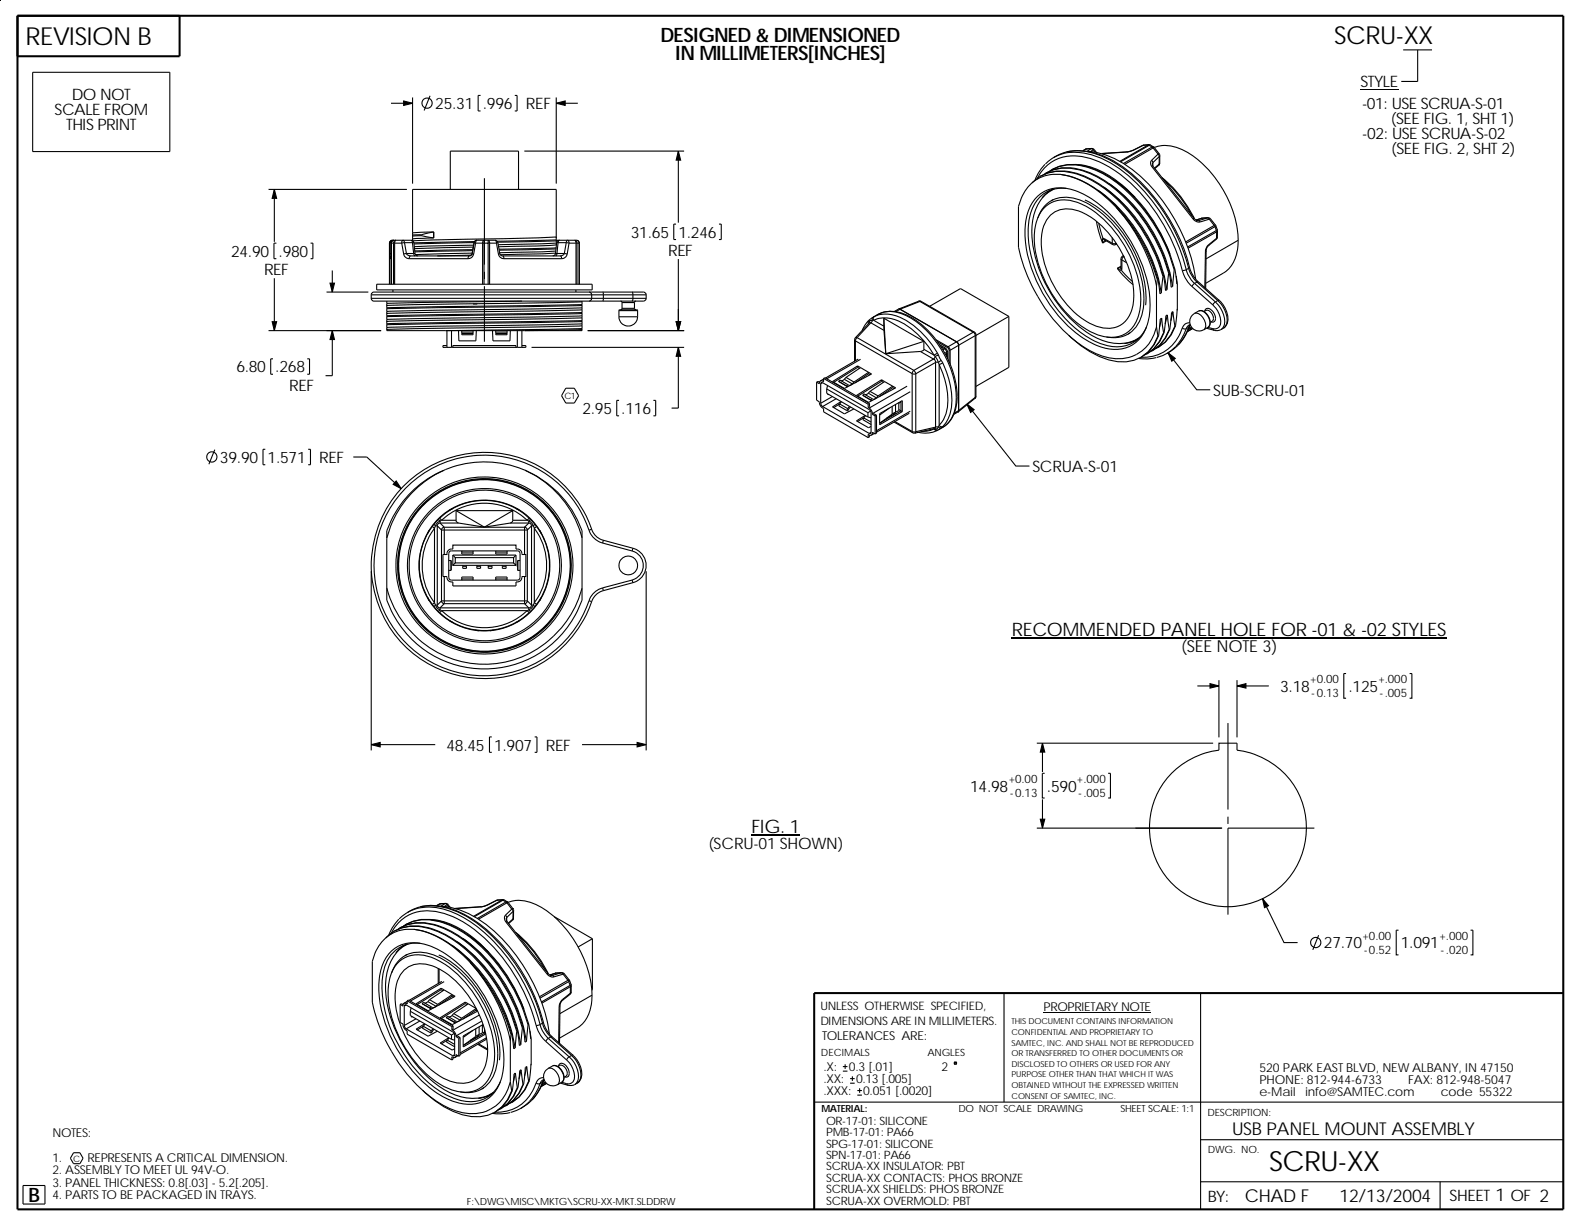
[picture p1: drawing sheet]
<svg xmlns="http://www.w3.org/2000/svg" width="279mm" height="216mm" viewBox="0 0 279 216" stroke-linecap="round" stroke-linejoin="round" font-family="sans-serif">
<defs><g id="words">
<text font-size="4.9" x="222.9" y="205.8">SCRU-XX</text>
<g font-size="4.4">
<text x="4.5" y="8">REVISION B</text>
<text x="234.3" y="7.8">SCRU-XX</text>
</g>
<g font-size="3.5">
<text x="116" y="7.3">DESIGNED &amp; DIMENSIONED</text>
<text x="118.6" y="10.5">IN MILLIMETERS[INCHES]</text>
<text x="5" y="211.1">B</text>
</g>
<g font-size="3.3">
<text x="177.7" y="111.7">RECOMMENDED PANEL HOLE FOR -01 &amp; -02 STYLES</text>
<text x="132" y="146.3">FIG. 1</text>
</g>
<g font-size="3.1">
<text x="216.4" y="199.3">USB PANEL MOUNT ASSEMBLY</text>
<text x="218.6" y="211.1">CHAD F</text>
<text x="235.2" y="211.1">12/13/2004</text>
</g>
<text font-size="2.9" x="207.5" y="114.6">(SEE NOTE 3)</text>
<g font-size="2.8">
<text x="12.6" y="17.5">DO NOT</text>
<text x="238.9" y="15.3">STYLE</text>
<text x="9.6" y="20.2">SCALE FROM</text>
<text x="11.6" y="22.9">THIS PRINT</text>
<text x="76.4" y="19.2">25.31</text>
<text x="84.8" y="19.2">.996</text>
<text x="92.3" y="19.2">REF</text>
<text x="239.2" y="19.2">-01: USE SCRUA-S-01</text>
<text x="244.3" y="21.8">(SEE FIG. 1, SHT1)</text>
<text x="239.2" y="24.5">-02: USE SCRUA-S-02</text>
<text x="244.3" y="27.1">(SEE FIG. 2, SHT 2)</text>
<text x="110.8" y="41.7">31.65</text>
<text x="119.1" y="41.7">1.246</text>
<text x="40.6" y="45.1">24.90</text>
<text x="48.9" y="45.1">.980</text>
<text x="117.3" y="44.9">REF</text>
<text x="46.4" y="48.3">REF</text>
<text x="41.5" y="65.4">6.80</text>
<text x="48.3" y="65.4">.268</text>
<text x="50.8" y="68.6">REF</text>
<text x="213" y="69.6">SUB-SCRU-01</text>
<text x="102.3" y="72.7">2.95</text>
<text x="109.1" y="72.7">.116</text>
<text x="38.6" y="81.3">39.90</text>
<text x="47" y="81.3">1.571</text>
<text x="56" y="81.3">REF</text>
<text x="181.3" y="82.9">SCRUA-S-01</text>
<text x="224.8" y="121.5">3.18</text>
<text x="236.8" y="121.5">.125</text>
<text x="78.4" y="131.8">48.45</text>
<text x="86.8" y="131.8">1.907</text>
<text x="95.8" y="131.8">REF</text>
<text x="170.3" y="139">14.98</text>
<text x="183.9" y="139">.590</text>
<text x="124.4" y="149.1">(SCRU-01 SHOWN)</text>
<text x="232.5" y="166.6">27.70</text>
<text x="246" y="166.6">1.091</text>
<text x="212.1" y="211.1">BY:</text>
<text x="254.6" y="211">SHEET 1 OF 2</text>
</g>
<g font-size="2.2">
<text x="144.4" y="182.7">TOLERANCES ARE:</text>
<text x="144.6" y="188.2">.X:</text>
<text x="144.6" y="190.3">.XX:</text>
<text x="149.1" y="188.2">0.3 [.01]</text>
<text x="150.3" y="190.3">0.13 [.005]</text>
<text x="165.4" y="188.2">2</text>
<text x="221.2" y="188.3">520 PARK EAST BLVD, NEW ALBANY, IN 47150</text>
<text x="221.2" y="190.4">PHONE: 812-944-6733</text>
<text x="247.3" y="190.4">FAX: 812-948-5047</text>
<text x="144.6" y="192.4">.XXX:</text>
<text x="151.6" y="192.4">0.051 [.0020]</text>
<text x="221.2" y="192.5">e-Mail</text>
<text x="229.3" y="192.5">info@SAMTEC.com</text>
<text x="253" y="192.5">code 55322</text>
</g>
<g font-size="2.1">
<text x="230" y="120.1">+0.00</text>
<text x="230.3" y="122.5">-0.13</text>
<text x="242" y="120.1">+.000</text>
<text x="242.3" y="122.5">-.005</text>
<text x="177.1" y="137.6">+0.00</text>
<text x="189.1" y="137.6">+.000</text>
<text x="177.3" y="140">-0.13</text>
<text x="189.3" y="140">-.005</text>
<text x="239.2" y="165.2">+0.00</text>
<text x="239.5" y="167.6">-0.52</text>
<text x="252.7" y="165.2">+.000</text>
<text x="253" y="167.6">-.020</text>
<text x="144.1" y="177.5">UNLESS OTHERWISE SPECIFIED,</text>
<text x="144.1" y="180">DIMENSIONS ARE IN MILLIMETERS.</text>
<text x="183.3" y="177.7">PROPRIETARY NOTE</text>
<text x="9.2" y="199.7">NOTES:</text>
<text x="9.2" y="208.5">3. PANEL THICKNESS: 0.8[.03] - 5.2[.205].</text>
<text x="9.2" y="206.3">2. ASSEMBLY TO MEET UL 94V-O.</text>
<text x="9.2" y="204.1">1.</text>
<text x="15.4" y="204.1">REPRESENTS A CRITICAL DIMENSION.</text>
<text x="9.2" y="210.7">4. PARTS TO BE PACKAGED IN TRAYS.</text>
</g>
<g font-size="2">
<text x="145.1" y="197.6">OR-17-01: SILICONE</text>
<text x="145.1" y="199.6">PMB-17-01: PA66</text>
<text x="145.1" y="201.6">SPG-17-01: SILICONE</text>
<text x="145.1" y="203.6">SPN-17-01: PA66</text>
<text x="145.1" y="207.6">SCRUA-XX CONTACTS: PHOS BRONZE</text>
<text x="145.1" y="209.6">SCRUA-XX SHIELDS: PHOS BRONZE</text>
<text x="145.1" y="205.6">SCRUA-XX INSULATOR: PBT</text>
<text x="145.1" y="211.6">SCRUA-XX OVERMOLD: PBT</text>
</g>
<g font-size="1.8">
<text x="144.2" y="185.4">DECIMALS</text>
<text x="162.9" y="185.4">ANGLES</text>
<text x="212" y="196.1">DESCRIPTION:</text>
<text x="212.1" y="202.5">DWG. NO.</text>
</g>
<g font-size="1.7">
<text x="144.3" y="195.3">MATERIAL:</text>
<text x="168.3" y="195.4">DO NOT SCALE DRAWING</text>
<text x="196.8" y="195.3">SHEET SCALE: 1:1</text>
<text x="82" y="211.6">F:\DWG\MISC\MKTG\SCRU-XX-MKT.SLDDRW</text>
</g>
<g font-size="1.5">
<text x="99.1" y="70.1">C1</text>
<text x="12.9" y="204.1">C</text>
</g>
<g font-size="1.4">
<text x="177.6" y="180">THIS DOCUMENT CONTAINS INFORMATION</text>
<text x="177.6" y="181.8">CONFIDENTIAL AND PROPRIETARY TO</text>
<text x="177.6" y="183.7">SAMTEC, INC. AND SHALL NOT BE REPRODUCED</text>
<text x="177.6" y="185.5">OR TRANSFERRED TO OTHER DOCUMENTS OR</text>
<text x="177.6" y="189.3">PURPOSE OTHER THAN THAT WHICH IT WAS</text>
<text x="177.6" y="191.1">OBTAINED WITHOUT THE EXPRESSED WRITTEN</text>
<text x="177.6" y="187.4">DISCLOSED TO OTHERS OR USED FOR ANY</text>
<text x="177.6" y="193">CONSENT OF SAMTEC, INC.</text>
</g>
</g></defs>
<g fill="#000">
<path d="M70.9 17.7l1.6 .4-1.6 .4zM97.7 18.1l1.6-.4v.8zM238.9 15.6h1.4v.1h-1.4zM240.2 15.6h1.2v.1h-1.2zM241.3 15.6h1.7v.1h-1.7zM242.9 15.6h1.3v.1h-1.3zM244.1 15.6h1.5v.1h-1.5zM48.2 33.3l.4 1.5h-.8zM119.1 26.5l.4 1.6h-.8zM47.8 56.5h.8l-.4 1.6zM58.4 58.1l.3 1.5h-.7zM58 49.7h.7l-.3 1.6z"/>
<path d="M118.7 56.5h.8l-.4 1.6zM119.1 61l.4 1.6h-.8zM169.8 71l1.3 1-.6 .5zM205.1 62l1.3 1-.6 .5zM69.6 84.5l.9 1.4-1.5-.8zM177.7 112h2v.2h-2zM179.6 112h1.8v.2h-1.8zM192.4 112h1.8v.2h-1.8zM198.8 112h1.8v.2h-1.8zM202.9 112h.9v.2h-.9zM203.8 112h1.9v.2h-1.9zM210.3 112h1.8v.2h-1.8z"/>
<path d="M212 112h1.5v.2h-1.5zM213.5 112h.9v.2h-.9zM219.2 112h1.5v.2h-1.5zM220.7 112h1.7v.2h-1.7zM222.4 112h.9v.2h-.9zM223.3 112h1.6v.2h-1.6zM227.5 112h2v.2h-2zM229.4 112h1v.2h-1zM230.3 112h1.1v.2h-1.1zM231.4 112h1.8v.2h-1.8zM233.1 112h1.8v.2h-1.8zM234.9 112h.9v.2h-.9z"/>
<path d="M238.1 112h.9v.2h-.9zM239 112h1.1v.2h-1.1zM240.1 112h1.8v.2h-1.8zM241.8 112h1.8v.2h-1.8zM243.5 112h1v.2h-1zM244.4 112h1.6v.2h-1.6zM246 112h1.4v.2h-1.4zM247.4 112h1.9v.2h-1.9zM249.3 112h1.5v.2h-1.5zM250.7 112h1.8v.2h-1.8zM252.4 112h1.6v.2h-1.6zM65.2 130.8l1.6-.4v.8z"/>
<path d="M111.9 130.4l1.6 .4-1.6 .4zM183.1 130.6l.4 1.5h-.8zM212.5 120.1l1.6 .4-1.6 .4zM217.2 120.5l1.6-.4v.8zM132 146.6h1.6v.2h-1.6zM133.5 146.6h.8v.2h-.8zM137 146.6h.9v.2h-.9zM137.8 146.6h.9v.2h-.9zM138.7 146.6h1.8v.2h-1.8zM182.7 143.9h.8l-.4 1.6zM221.7 157.9l1.1 1.2-.7 .3zM183.3 177.9h1.2v.1h-1.2z"/>
<path d="M184.5 177.9h1.3v.1h-1.3zM185.7 177.9h1.9v.1h-1.9zM187.5 177.9h1.2v.1h-1.2zM188.7 177.9h1.3v.1h-1.3zM189.9 177.9h.5v.1h-.5zM190.4 177.9h1.2v.1h-1.2zM191.5 177.9h.9v.1h-.9zM192.4 177.9h1.6v.1h-1.6zM193.9 177.9h1.3v.1h-1.3zM195.1 177.9h1.3v.1h-1.3zM196.3 177.9h.6v.1h-.6zM196.9 177.9h1.6v.1h-1.6z"/>
<path d="M198.4 177.9h1.8v.1h-1.8zM200.2 177.9h.8v.1h-.8zM201 177.9h1.1v.1h-1.1z"/>
</g>
<g fill="none" stroke="#000" stroke-width=".19">
<path d="M5.7 12.7h24.1v13.9h-24.1zM68.7 18.1h3.8M70.9 17.7l1.6 .4-1.6 .4zM72.5 17.1v15.2M75.5 16.8l-1 2.6M84.4 16.8h-.4v2.7h.4M90.4 16.8h.4v2.7h-.4M97.7 18.1l1.6-.4v.8zM97.7 17.1v15.2M97.7 18.1h3.8M246.4 8.8h5.1M249 8.8v5.5h-2.9"/>
<path d="M47.2 33.3h24.3M48.2 33.3l.4 1.5h-.8zM48.2 33.3v9.2M79.1 33.3v-6.8h12v6.8M85.1 31.3v15.2M92.1 26.5h28M118.7 39.4h-.4v2.7h.4M119.1 26.5v12.6M119.1 26.5l.4 1.6h-.8zM126.3 39.4h.4v2.7h-.4M181.3 32.2a7 7 0 0 1 7.3-1.8 20.6 20.6 0 0 1 10.5 8 30.9 30.9 0 0 1 5.1 10.2M182.1 31.5a7.1 7.1 0 0 1 8.6-3.8 21 21 0 0 1 10.9 7.8 32.4 32.4 0 0 1 6 12"/>
<path d="M182.2 38.3a5.1 5.1 0 0 1 6.4-3.5 15 15 0 0 1 8 6.1 20 20 0 0 1 4.3 12.6 5.8 5.8 0 0 1-4.1 5.7l-.9 .1-1.6-.1M182.3 34.4a6.4 6.4 0 0 1 7-.7 22.2 22.2 0 0 1 10.6 11.3 17.9 17.9 0 0 1 1.7 11.6 5.9 5.9 0 0 1-7.4 4.6 17.9 17.9 0 0 1-9.7-7.5 22.2 22.2 0 0 1-4.4-14.4 7.7 7.7 0 0 1 2.2-4.9zM182.7 31l.1-.1a8.1 8.1 0 0 1 7-.2 22.6 22.6 0 0 1 10.4 8.9 28.7 28.7 0 0 1 4.1 8.9M183.2 36.7a5.4 5.4 0 0 1 6.7-.9 19 19 0 0 1 8.9 10 15.1 15.1 0 0 1 1.2 9.6 4.9 4.9 0 0 1-6.2 3.7 15.7 15.7 0 0 1-9-7.3 18.4 18.4 0 0 1-3.1-11.5 7 7 0 0 1 1.5-3.6zM183.3 30.7a7.8 7.8 0 0 1 7.6-.4 24.7 24.7 0 0 1 11.7 11.3 28.6 28.6 0 0 1 2.6 6.4M183.5 28.9l-.1 .1a7.9 7.9 0 0 0-1.7 2.7M183.6 28.8a7.2 7.2 0 0 1 6.8-1.9 18.1 18.1 0 0 1 9.9 6 33.2 33.2 0 0 1 8 14.5M183.7 30.4a8.1 8.1 0 0 1 7.1-.3 22.7 22.7 0 0 1 10.4 8.9 29.3 29.3 0 0 1 4.1 8.9M184.3 30.1a7.7 7.7 0 0 1 7.4-.5 22.6 22.6 0 0 1 10.3 8.9 28.6 28.6 0 0 1 4.2 8.9M184.3 33.5l-.5 .4M184.4 37.9a4.7 4.7 0 0 1 5.6-.6 17.3 17.3 0 0 1 8.5 10.6 10.4 10.4 0 0 1-.1 7.5 4.4 4.4 0 0 1-5.9 1.9 16.6 16.6 0 0 1-8.8-10.2 11.2 11.2 0 0 1-.3-7.7zM184.5 33.4l.2-.1-1.1 .8-.6 .7"/>
<path d="M184.7 29.8a8.1 8.1 0 0 1 7.3-.2 24.7 24.7 0 0 1 11.7 11.4 29.3 29.3 0 0 1 2.6 6.3M185 35.1l-.4 .2M185.1 27.6a8.3 8.3 0 0 1 7.6-.5 25.6 25.6 0 0 1 12.3 11.2 33.5 33.5 0 0 1 3.7 8.8M185.2 33.2a6.2 6.2 0 0 0-3.7 4.7 18.6 18.6 0 0 0 2 11.8 22.1 22.1 0 0 0 8.5 9.4 7.8 7.8 0 0 0 7.3 .7l.9-.6M186.2 30.6a17.5 17.5 0 0 1 9.8 5.8M186.2 30.6a17.6 17.6 0 0 1 10.1 5.9 30.7 30.7 0 0 1 7 12.6M186.2 30.6a6.4 6.4 0 0 0-6.9 4.2l-.4 1.5v7.1a29.4 29.4 0 0 0 10.8 17.1 11.1 11.1 0 0 0 7.8 2.4 6.8 6.8 0 0 0 5.6-5.5M187.3 33.1a5.6 5.6 0 0 0-6.4 4.6 18.4 18.4 0 0 0 2.2 12.5 21 21 0 0 0 10.1 10.1 6 6 0 0 0 7.5-1.7l.6-1.2M187.3 26.7a12 12 0 0 1 9.6 2.4 32.4 32.4 0 0 1 12 17.8M189.2 28.9a14.5 14.5 0 0 1 8.8 4.4l1.3 1.3M190.5 35.1a19.6 19.6 0 0 1 9.5 11 16.3 16.3 0 0 1 1.2 7.5M190.6 26.2l-.4 .3"/>
<path d="M190.7 26.2h-.1M190.7 26.2l-.5 .3M190.8 26.1l-.2 .1M190.8 26.1l-.1 .1M191.6 26.1l-.9 .1M191.6 26.1l.4 .2M191.6 26.1l-.7 .5a16.7 16.7 0 0 1 10.9 5.8 31.4 31.4 0 0 1 8.2 16.6M191.7 26.1h-.1M191.7 26.1h-.9M191.7 26.1l.5 .2M192 26.3l-.5 .3M192 26.3l.3 .4"/>
<path d="M192.2 26.3h-.2M192.2 26.3l.3 .5M192.6 38.9l.3 1.7 .7 2.1M192.7 33.4a27.8 27.8 0 0 1 11.2 18.1M193 39.2l.7 2.7M193.7 32.8a27.7 27.7 0 0 1 11.2 18.1M194.7 32.2a27.7 27.7 0 0 1 11.2 18.1M195.7 31.7l2.1 1.5 1.5 1.4M196 36.4a31.2 31.2 0 0 1 7.2 12.7M196 36.4a29.9 29.9 0 0 1 7.1 13.8M197.9 26.7l-4.4 .3M198 26.7h-.1"/>
<path d="M198 26.7l-4.6 .3M199.1 26.3l-1.1 .4M199.1 26.3h.1M199.2 26.3l-1.3 .4M199.3 34.6a29.6 29.6 0 0 1 6.2 10.1M200.7 25.5h.1M200.7 25.5l-1.6 .8M200.8 25.5l-1.6 .8M200.9 25.5h-.2M200.9 25.5h-.1M201.6 25.5h-.8M201.6 25.5h.2"/>
<path d="M201.6 25.5l-4.9 2.8M201.8 25.4l-.9 .1M201.8 25.4l-.2 .1M201.8 25.4l.3 .1M201.8 25.5l-5 2.9M201.8 25.5l.5 .3M202.1 25.5l.6 .4M202.1 25.5h-.3M202.2 28.2l.3 .4M202.2 28.2l-.1 .4 .3 .8M202.3 25.8l.2 .2M202.3 25.8l-5 2.9"/>
<path d="M202.4 29.4l7.1 9.1M202.5 28.6l-.1 .4 .2 .3M202.5 28.6v.5M202.5 26l-5 2.9M202.5 26l.9 1.1M202.6 25.8h-.3M202.6 29.3l7.1 9.1M202.6 29.3l-.2 .1M202.7 25.9a7.2 7.2 0 0 1 6.6 1.4 19.9 19.9 0 0 1 8.1 14.9M202.7 25.9l-.2 .1M202.7 25.9l.9 1.1M203.4 27.1l.2 .4"/>
<path d="M203.4 27.1l-1.2 1.1M203.5 29l-.7 .6M203.6 27l.1 .3M203.6 27l-.2 .1M203.6 28.8l-.1 .2M203.6 28.8l-.9 .7M203.6 27.5v1.3M203.6 27.5l-1.1 1.1M203.7 28.7l-.1 .1M203.7 28.7l-.2 .3M203.7 27.3l-.1 .2M203.7 27.3v1.4"/>
<path d="M204 31.2a20.8 20.8 0 0 1 5.8 7.2M204.4 31.6a20.4 20.4 0 0 1 4.9 6.3M209.5 38.5l.6 .4 .7 .1M209.7 38.4l-.2 .1M209.7 38.4l.5 .3 .2 .1M210.3 38.8h.2M210.5 38.8l.3 .2M210.5 38.8h-.1M211 38.4l-1 .3M211.1 38.3l-.1 .1M211.1 38.3l-1.1 .4M212.1 38.3l.3 .2"/>
<path d="M212.1 38.3l-1.6 .5M212.2 38.2l-1.1 .1M212.2 38.2l-.1 .1M212.2 38.2l.4 .2M212.4 38.5l-1.6 .5M212.4 38.5l.8 1.1M212.6 38.4l.8 1.1M212.6 38.4l-.2 .1M213.2 39.6l-5 2.9M213.2 39.6l.2 .2M213.4 39.8l.2 .7M213.4 39.8l-5.1 2.9"/>
<path d="M213.4 39.5l.1 .2M213.4 39.5l-.2 .1M213.5 39.7l.3 .8M213.5 39.7l-.1 .1M47.2 58.1h19.7M47.8 56.5h.8l-.4 1.6zM48.2 48.9v9.2M48.5 42.7h-.4v2.7h.4M54.5 42.7h.4v2.7h-.4M57.3 51.3h7.4M58 49.7h.7l-.3 1.6zM58.4 58.1l.3 1.5h-.7z"/>
<path d="M58.4 47.5v3.8M58.4 58.1v7.9h-1.2M65.2 51.8h38.7M65.2 51.8v.7l.4 .4h37.8M65.2 52.4h38.7M66.1 49.9h37.9v1h-37.9zM67.9 54.1v1M67.9 55.5v1M67.9 56.9v1M67.9 52.9v.8M68.4 44.6v.8M68.4 42.7v1.9"/>
<path d="M68.4 45.4h.2M68.6 45.4h.1M68.6 42.7l.1 7.2M68.6 45.3v.1M68.6 45l-.2 .4M68.6 44.5l-.2 .1M68.7 42.6l-.3 .1M68.7 42.7l.1-.3 .4-.2-.3 .1-.2 .3v7.3M68.7 42.5l.2-.3-.3 .1-.2 .4M69 50.9v.4M69.1 42.7l.2-.4 .3-.1-.2 .1-.1 .4M69.1 42.7h-.5"/>
<path d="M69.1 42.7v7.2M69.1 42.7h.2M69.2 42.2l-.5 .2-.1 .3M69.3 42.7v7.2M69.3 42.7h1.2M70.5 42.7l.4 1.9M70.9 44.6l.3 .6 .7 .2M71 42.6h1.4M71 42.6v-.2a.22 .22 0 0 0-.3-.2 .22 .22 0 0 0-.2 .3v.2M71 42.6l-.5 .1M71 42.6l.4 1.9M71.4 44.5l-.5 .1"/>
<path d="M71.4 44.5l.3 .4 .4 .1M71.4 44.5h1.2M71.9 45.4h10.3M72.1 45l-.2 .1v.3M72.1 45h10.3M72.2 42.2l.2 .4M72.2 42.2l.3 .1 .2 .4M72.2 42.2h-3.3l-.4 .2-.1 7.5M72.4 42.6l.3 .1M72.4 42.6l.2 1.9M72.5 42.3v-9h25.2v9.4M72.6 44.5l.3 .5"/>
<path d="M72.7 42.7l.2 1.8M72.9 44.5l.2 .4 .3 .1M72.9 44.5h-.3M74 41.4l2.2 .4-3.7 .2M74 41.2v.2M74 41.4l-1.5 .1M74 41.2l-1.5 .1M76.2 40.7l-2.2 .5M76.2 40.7v1.1v-1.1M76.2 40.7l-3.7 .2M78.3 58.1h13.9M78.5 58.1v2.9"/>
<path d="M79.3 58.1v2.9M80.5 58.1l.1 1.8h3l.1-1.8M81.1 58.6h2M81.1 58.3h2M81.1 58.1v.7h2v-.7M82.4 45l-.1 .1-.1 .3M82.7 44.8l-5.9 .2M82.9 44.5l-.1 .3-.4 .2M82.9 44.5h.1M82.9 44.5l-9.9 .2M82.9 44.5l.3 .1M83 44l-10.1 .3"/>
<path d="M83 43.9l-10.2 .2M83.1 53.4h.7M83.1 43.4l-10.3 .3M83.2 43.1l-10.5 .2M83.2 44.6l-.1 .2a.97 .97 0 0 1-.9 .6M83.2 42.6h.1M83.2 42.6l-10.5 .3M83.3 42.6l-.4 1.9M83.3 42.6l.2 .1M83.3 42.6l.1-.2 .4-.2-.2 .1-.1 .4M83.3 42.4l-10.6 .3M83.5 42.7l-.3 1.9"/>
<path d="M83.5 42.7h1.3M84.8 42.7h.9v7.2M84.8 42.7v-.4l.2-.1v7.7M84.8 42.7v7.2M85.1 47.8v1.2M85.1 50.3v9.7M85.7 42.2l.2 .1 .1 .4h-.3zM86 42.7h1.2M86 42.7v7.2M86.5 58.1l.1 1.8h3v-1.8M86.9 42.2l.2 .2 .1 .3M86.9 42.2l.4 .2 .1 .2"/>
<path d="M86.9 42.2h-3.2l-.5 .4M87.1 58.6h1.9M87.1 58.3h1.9M87.1 58.1v.7h1.9v-.7M87.2 42.7l.3 1.9M87.4 42.6l-.2 .1M87.4 42.6l.4 1.9M87.5 44.6l.4 .6 .6 .2M87.8 44.5l.2 .4 .2 .1M87.8 44.5l-.3 .1M88.2 45h10.2M88.2 45l.2 .1 .1 .3"/>
<path d="M88.5 45.4h10.1M90.8 58.1v2.9M91.7 52.9l-23.8 .4M91.7 58.1v2.9M97.6 44.1l-9.9 .3M97.6 42.7l-10.1 .3M97.7 41.6l-25.2 .7M97.7 42.7h-.1M97.7 41.6h.1M97.7 42.1l-10.4 .3M97.7 43.7l-10 .3M97.7 43.5l-10.1 .3"/>
<path d="M97.7 42.7l-.1 1.8-9.7 .2M97.7 42.7v.3l-1 .1-9.2 .2M97.8 44.5h-.2l-.1 .3-.4 .2M97.8 44.5h1.3M97.8 44.5l-.2 .5M97.9 42.2l-.2 .1-10.3 .2M97.9 42.2l-.2 .1M97.9 42.2h3.3M98 42.6l.3-.4-.3 .1-.3 .4M98 42.6l-.3 .1M98 42.6l-.2 1.9M98 42.6h1.4"/>
<path d="M98.4 45l.2 .1v.3M99.1 44.5l.5 .1M99.1 44.5l-.2 .3-.5 .2M99.4 42.6l.1-.1a.25 .25 0 0 1 .2-.3 .25 .25 0 0 1 .2 .3v.2M99.4 42.6l.5 .1M99.4 42.6l-.3 1.9M99.6 44.6l-.3 .6-.7 .2M99.9 42.7h1.3M99.9 42.7l-.3 1.9M101.1 50.9v.4M101.2 42.7v7.2M101.2 42.7h.1"/>
<path d="M101.2 42.2l.3 .1 .2 .3v7.3M101.2 42.2l.3 .1 .2 .4M101.3 42.7h.4M101.3 42.7a.48 .48 0 0 0-.4-.5l.3 .5M101.3 42.7v7.2M101.7 42.7v7.2M102.2 53.7l-34.3 .5M102.2 55.1l-34.3 .5M102.2 56.5l-34.3 .5M102.2 57.7l-23.9 .4M102.2 54.9l-34.3 .6M102.2 56.3l-34.3 .6"/>
<path d="M102.2 57.9l-10 .2M102.2 53.5l-34.3 .6M102.2 54.1l-34.3 .6M102.2 53l-33.8 .6-.5 .1v.4M102.2 55.8l-33.8 .6-.5 .1v.4M102.2 54.4l-33.8 .6-.5 .1v.4M102.2 57.2l-34.3 .7v.2h10.4M102.2 56.9l-34.3 .6M102.2 55.5l-34.3 .6M102.2 52.9v5.2h-10M103.2 58.1h16.9M103.4 51.3l.4 .2 .1 .3"/>
<path d="M103.4 51.3h2.4M103.4 52.9h2.4M103.4 51.3h-37.8l-.3 .2-.1 .3M103.9 52.4l-.1 .3-.4 .2M103.9 52.4h2.1M103.9 51.8v.6M103.9 51.8h2.1M105.8 52.9h5.2M105.8 51.3l.2 .5M105.8 51.3h5.2M106 51.8h5.1M106 52.4l-.2 .5"/>
<path d="M106 51.8v.6M108.7 54.6v1M108.7 54.6h3.3M108.7 55.6h3.3M109 52.9l.2 .2M109.2 53.1v1.1l-.2 .2M109.2 53.1h2.2M109.2 54.2h2.2M111 51.3l.1 .5M111 51.3h2.1l.3 .2 .1 .3-.1 .9-.3 .2h-2.1M111.1 51.8l-.1 1.1M111.1 51.8h2.4"/>
<path d="M111.4 53.1v1.1M111.4 54.2l.3 .2M111.7 52.9l-.3 .2M112 54.6v1M112 55.6a1.64 1.64 0 0 1-1.7 1.7 1.64 1.64 0 0 1-1.6-1.7M112 54.6l-.1-.2h-3.1l-.1 .2M113.5 52.4h-7.5M118.7 56.5h.8l-.4 1.6zM119.1 45.5v12.6M150.1 59.7l.1 .2M150.1 59.7v3.8M150.2 59.3l-.1 .4"/>
<path d="M150.2 59.9v3.5M150.2 59.9l10 5.7M150.5 59.3l-.3 .6M150.5 59.3l10 5.8M150.5 59.3h-.3M152.5 56.3l-.6 .9-.5 .8M152.6 56.6l.1 .1M152.6 56.6v.2M152.7 56.7l-2.5 2.6M152.7 56.7h.2M152.7 56.7h.1M152.7 56.1a.51 .51 0 0 0-.2 .8"/>
<path d="M152.7 56.1l.6-.4-.1 .3v.3M152.7 56.1l-.1 .5M152.9 56.7l2.3 1.3M152.9 56.7l-2.4 2.6M153.2 56.3h-.3l-.3 .3M153.2 56.3l-.3 .4M153.2 56.3h.2M153.4 56.3l1.8 1M153.4 56.3a5.8 5.8 0 0 1 5.5 .7 15.8 15.8 0 0 1 5.1 5.4M153.5 55.6a5.9 5.9 0 0 1 5.8 .8 16.6 16.6 0 0 1 5.3 5.6M153.5 55.6l-.2 .4 .1 .3M153.5 55.6l-.1 .1a5.2 5.2 0 0 1 5.6-.3 17.5 17.5 0 0 1 8.6 11.5 9 9 0 0 1-.7 6.9 5.1 5.1 0 0 1-2.1 1.7"/>
<path d="M154 55.4a5.7 5.7 0 0 1 6 .3 17.4 17.4 0 0 1 8.1 14.3 5.8 5.8 0 0 1-2.8 5.2M155.2 55.9v1.4M155.2 57.3v.7M155.2 55.9l7 4.1M155.2 55.9l.4 6.2M155.2 58l.4 4.1M157.8 54.3l-.7 .4M157.8 54.3h.3M157.9 54.3h-.1M157.9 54.3h.2M158.1 54.3l9.9 5.7M158.1 54.3l-.8 .5"/>
<path d="M158.1 54.3h.1M161.3 52.9l-3.4 1.4M161.3 52.9h.5M161.3 52.9l.2 .1M161.5 53l9.4 5.4M161.5 53l-3.4 1.3M161.8 52.9l-.3 .1M161.8 52.9l9.3 5.5M162.2 60v1.4M162.2 60l-6.6 2.1M163.3 53.8l5.4-3.1 8.5 4.9M164.4 59.7l2.2 1.3 .3 .5"/>
<path d="M170.9 58.4l.3 .2 .1 .4M170.9 58.4l-2.9 1.6M170.9 58.4h.2M171.1 58.4l.3 .4M171.3 59l-2.9 1.6M171.3 59v10.8M171.4 58.8l-.1 .2M171.4 58.8v10.8M177.2 55.6v8.9l-5.8 3.4M177.2 55.6l-5.8 3.3M187.7 58.9a15.9 15.9 0 0 0 8.6 4.6 6.4 6.4 0 0 0 7-4.5M193.7 41.9l.3 .1"/>
<path d="M193.7 41.9l.4 .3M193.7 41.9l-.1 .8M194 42l.1 .2M194 42l1.3 .7M194.1 42.2l1.3 .8M194.2 42.2l-.6 .5M194.3 42.3l-.7 .4M195.3 42.7l.1 .3M195.3 42.7h.7M195.3 41.7v1M196 42.7l-.1 .3M196 42.7h.1"/>
<path d="M196.1 42.9l-.4 .1h-.3M196.2 47.1l.7 .4M196.2 47.1l1.1 1.4 1.7 1.5M196.9 47l-.7 .1M196.9 47l.1 .2M196.9 47v.5M196.9 46.8l-.7 .3M196.9 45.5l.1 .2M196.9 45.5v1.5M196.9 47.5l2 2M197 47.2l-.1 .3M197 45.7l.9 .5"/>
<path d="M197 45.7v1.5M197.1 45l-.2 .5M197.1 45h.3M197.3 44.9l-.2 .1M197.4 45h.1M197.4 45.1l-.3 .3-.1 .3M198.5 58.5l-.4 .2M199.5 59.8l-.6 .2M199.9 59.5a4.9 4.9 0 0 1-2.4 .8M199.9 59.6l-.3 .1M203.1 50.2v7.2M203.1 57.4l.2 1.6"/>
<path d="M203.2 49.1l-.1 1.1M203.3 49.1h-.1M203.3 49.1l.4 2.5M203.5 58.9l-.2 .1M203.9 51.5l-.2 .1M204 55.9l.3 2.5M204 55.9l-.2 .1-.3 2.9M204 55.9l-.4 1.6M204.2 48.6l-.3 2.9M204.3 48.5l.4 2.5 .2-.1M204.3 48.5l-.1 .1M204.3 58.4a6.3 6.3 0 0 1-3.4 4"/>
<path d="M204.4 58.4h-.1M204.4 58.4a6.6 6.6 0 0 1-3 3.8M205 55.3l-.3 .2-.3 2.9M205 55.3l-.4 1.6M205 55.3l.3 2.6M205.2 48l-.3 2.9M205.3 47.9l.4 2.6 .2-.2M205.3 47.9l-.1 .1M205.3 57.9a6.3 6.3 0 0 1-3.4 3.9M205.4 57.8a6.6 6.6 0 0 1-3 3.8M205.4 57.8l-.1 .1M206 54.8l.3 2.5"/>
<path d="M206 54.8l-.4 1.6M206 54.8l-.3 .1-.3 2.9M206.2 47.4l-.3 2.9M206.3 47.3l.4 2.6 .1-.1M206.3 47.3l-.1 .1M206.3 57.3a6.3 6.3 0 0 1-3.4 4M206.4 57.2a6.6 6.6 0 0 1-3 3.8M206.4 57.2l-.1 .1M206.5 48.5l.3 1.3M206.7 54.3l-.3 2.9M206.8 54.3l-.1 .2M206.8 49.8v4.5"/>
<path d="M206.8 54.3h-.1M207.6 47.5l.5 1.3 1.2 1.5M207.6 57.6a7.1 7.1 0 0 1-7.2 5.2 5.2 5.2 0 0 0 2.3-2.3l.8-1.6M207.6 57.6l.5 .2 .2-.1M208.3 47.4l-.7 .1M208.3 47.4l.7 1.5 .8 .9M208.3 57.7a7.4 7.4 0 0 1-5.2 5.1M208.7 47.1l.5 1.2 1 1.3M208.7 47.1l-.4 .3M208.7 57.5a7.7 7.7 0 0 1-3.8 4.6M208.7 57.5l-.4 .2M208.9 57.3a8.2 8.2 0 0 1-2 3.3"/>
<path d="M208.9 57.3l-.2 .2M208.9 46.9l-.2 .2M208.9 46.9l.7 1.6 .8 1M208.9 56.7h-.1a1.24 1.24 0 0 0-1.2 .9M209 57l-.3 .5M209 57.1l-.2 .5M209 57l-.5 .3-.2 .4M209 57l-.1 .3M209.2 57.5l-.5 .3M209.3 57.6l-.7 .4M209.3 50.3l3.7 3.3M209.5 57.7l-1 .6"/>
<path d="M209.7 55.1l.8-.5a1.83 1.83 0 0 1 1.9 1.7 1.03 1.03 0 0 1-.2 1.2l-.8 .4M209.7 55.1a1.65 1.65 0 0 0-.6 2.2 1.65 1.65 0 0 0 2.3 .6M209.7 55.1a1.81 1.81 0 0 1 2 1.8v.5l-.3 .5M209.8 49.8l-.5 .5M209.8 49.8l3.6 3.2M210.2 49.6l-.4 .2M210.2 49.6l3.6 3.2M210.4 49.5l-.2 .1M210.4 49.5l3.7 3.3M210.5 54.7a1.58 1.58 0 0 1 1.8 1l.2 1.2-.3 .5M211.4 54.7l.4-.2a1.26 1.26 0 0 1 1.1 1.9l-.4 .2M211.6 54.7a.68 .68 0 0 1 .6-.6 .68 .68 0 0 1 .7 .5 1.58 1.58 0 0 1 .4 1.9l-.2 .1h-.4"/>
<path d="M211.7 44.2l-.1 6.3M211.8 44l-.1 6.7M211.8 44l-.1 .2M211.9 57.7l1.3 .3M212.1 57.5l.9 .2M212.2 43.1l-.2 .3-.2 .6M212.3 43l-.4 .4-.2 .8M212.3 43l-.1 .1M213 57.7l.2 .3M213 53.6a3.9 3.9 0 0 1 1.2 3.6l-.3 .4-.5 .2-.4-.1M213.4 53l-.4 .6M213.4 53a4.6 4.6 0 0 1 1.5 4.3l-.5 .6 .4-.2"/>
<path d="M213.6 42l-1.4 1.1M213.6 40.5l-5 2.9M213.6 40.5l.1 .2M213.6 41.9l-1.3 1.1M213.6 41.9v.1M213.7 40.7l-5.1 2.9M213.7 40.7l-.1 1.2M213.8 40.3l-.2 .2M213.8 41.7l-.2 .2M213.8 41.7l-.2 .3M213.8 40.5l-.1 .2M213.8 40.5v1.2"/>
<path d="M213.8 52.8a4.4 4.4 0 0 1 1.5 4.3l-.5 .6M213.8 52.8l-.4 .2M214.1 52.8a4.1 4.1 0 0 1 1.3 4.3l-.6 .6M214.1 52.8h-.3M214.4 57.9l-.6 .2-.6-.1M214.8 57.7h.1M217.4 42.2a6.3 6.3 0 0 1-2.6 5.8l-3 1.8M217.4 42.2l-5.6 3.3M37.7 79l-1 2.6M46.6 78.9h-.4v2.7h.4M47.9 63h-.4v2.7h.4M54 63h.4v2.7h-.4"/>
<path d="M54.1 78.9h.4v2.7h-.4M78.5 61h.8M78.5 60.7h-.7v.3h.7M79.3 61h11.5M79.5 61v-.3h11.1v.3M90.8 61h.9M91.7 60.7h.7v.3h-.7M93.3 61h26.8M99.4 68.2h1.5l.7 1.3-.7 1.3h-1.5l-.8-1.3zM108.7 70.3h-.4v2.7h.4M114.7 70.3h.4v2.7h-.4M119.1 61l.4 1.6h-.8z"/>
<path d="M119.1 61v10.7h-1.2M143.4 67.1v3.2l.5 .3 .2 .8 .5 .4v.5l7.9 4.6M143.4 67.1l.2-.1 .3 .2M144.1 67.4v3.4M144.1 70.8l.4 .6 8.1 4.7M144.5 67.2l-.4 .2M144.5 67.2l8.2 4.8 .3 .5v3.4M144.5 67.2h-.3l-.1 .2M144.5 67l-.1-.1a.38 .38 0 0 0-.4 .1 .38 .38 0 0 0-.1 .4l-.5-.3M144.6 66.6l-.5 .3M144.6 66.5l7.9 4.5M144.6 66.5v.6l-.1-.1"/>
<path d="M144.6 66.9l-.1 .1M144.6 66.5l.3-.1 7.8 4.5M145.2 68.3v.8l7.2 4.2M145.2 68.3l7.2 4.2M145.3 67.7l-.1 .6M145.4 69.2v.2l.1-.1M146.2 69.7l-2.1 1.1M146.9 70l-2.4 1.4M147.3 67l1.4 .8M147.5 71l1.4 .8M147.5 70.9l-1.1 .7M147.7 70.5l-1.5 1 2.1 1.2 1.6-.9"/>
<path d="M147.8 70.6l-.5 .7 1.4 .8M148.3 66.6l-.6 .3M148.3 66.6l1.4 .8M148.6 66.3l-.3 .3M148.6 66.3l1.4 .8M148.9 67.6l-1.5-.9-.1 .3 1.6 .9-.2-.1M148.9 67.6l-.2 .2M148.9 71.8l-.2 .3M149.2 71.4l-.3 .4M149.4 71.5l-.5 .7-.2-.1M149.7 67.4l-.4 .3-.4-.1M150 67.1l-.3 .3"/>
<path d="M150.6 64.5l.3 .2M150.6 64.3v.2M150.6 64.5l-4.2 2.7M150.6 64.3l-4.4 2.7 2.1 1.2 4.8-2.5-.6-.3M150.6 64.3l.5 .3M150.7 63.1l-5.8 3.3M151.1 64.6l-2.5 1.7M151.1 63.1l-5.9 3.4M151.1 64.6l1.4 .8M151.5 69.4l1.4 .9 .2-.3M151.7 73.4l-.2 .3 1.4 .8M151.7 73.4l1.3 .7"/>
<path d="M151.7 73.4l-1.1 .6M151.9 73l-1.5 .9 2.1 1.2 .5-.2M152 73l-.3 .4M152.4 73.3l.6 .1M152.4 72.5v.8M152.5 71v.6M152.5 71.6l.1 .1M152.5 69.1l-.6 .2M152.5 69.1l1.4 .8M152.5 65.7l.3 .1M152.5 65.4l-2.5 1.7M152.5 65.7l-2.4 1.6"/>
<path d="M152.5 65.4v.3M152.6 71.7l.5 .5 .1 .5M152.7 70.9l-.2 .1M152.7 70.9v.6l-.2 .1M152.7 76.4v.4l-.2 .1M152.8 68.7l-.3 .4M152.8 68.7l1.4 .9M152.9 72.2l-.5 .3M152.9 74.5l.1 .1M153 74.5h-.1M153 75.9l-.4 .2M153 75.9l-.1 .3-.3-.1"/>
<path d="M153.1 70l-1.4-.8-.2 .2 1.6 1-.2-.1M153.2 72.7v.1M153.2 72.8l.5 .3M153.2 72.8l.2-.1 .5 .2M153.2 76.1v-.2l.5 .3M153.2 76.1a.4 .4 0 0 1-.3 .4 .4 .4 0 0 1-.4-.2v.6M153.3 76l-.1 .1M153.5 76.2l-.5 .2M153.7 73.1v3.1M153.9 69.9l-.4 .2-.4-.1M153.9 72.9l-.2 .2M153.9 72.9v3.2l-.2 .1"/>
<path d="M154.2 69.6l-.3 .3M154.5 72.7l4-2.3v1.9l-4 2.3zM154.8 67l-4.2 2.6M154.8 66.7v.3M154.8 66.7l-4.4 2.8 2.1 1.2 4.8-2.6-.5-.3M154.8 67l.3 .2M154.8 66.7l.5 .3M155.3 67l1.5 .8M155.3 67l-2.5 1.7M155.8 73.4h.1M155.9 73.3h.1M156.2 71.7l-1.7 1.2"/>
<path d="M156.7 72.7l-2.2 1.7M156.7 71.4v1.3M156.8 68.1l.3 .2M156.8 67.8v.3M156.8 67.8l-2.6 1.8M156.8 68.1l-2.4 1.6M156.9 72.6l.2 .1M157 74.1l3.3 1.9M157.1 72.5l.2 .1-1.6 .8M157.2 74.1l3 1.7M157.3 71.1v1.3M157.3 72.4l-.6 .3"/>
<path d="M157.8 71.9l.4 .3M157.8 70.7v1.4l-.5 .3M158.2 70.5v1.7M158.2 72.2l.3 .1M158.2 72.2l-3.7 2.1M158.2 70.6l-.4 .2M159.3 67.8l-6.7 3.9M159.7 72.6l-5.8 3.3M159.9 68.8l-6.7 3.9M159.9 72.2l-6 3.5M160.2 75.8l.1 .2M160.2 75.8h.6"/>
<path d="M160.2 65.6v10.2M160.3 76l.4 .1M160.5 65.1l-.3 .5M160.5 65.1l.3 .6v10.1M160.8 75.8l-.1 .3M161.6 61.7l-6 .4M161.6 61.7l2.3 1.4-3.4 2M162.2 61.4l1.8 1M162.2 61.4l-.1 .2-.5 .1M164 75.3v.1M164 75.4h.2M164 75.4l.4 .2h.2"/>
<path d="M164 75.4a4.1 4.1 0 0 1-2.1 .4M164 62.4l.8 1.2M164.2 75.3l-3.5 .8M164.2 75.3v.1M164.2 75.3h.1M164.2 75.4l.2 .1h.4M164.3 63.7v11.3M164.3 75l-.1 .3M164.3 75l-3.5 .8M164.3 63.7l-3.5 2-.6-.1M164.6 75.6a4.9 4.9 0 0 1-3.3 .3M164.6 60l1.8 1.1"/>
<path d="M164.6 62l-.6 .4M164.6 62l.2 .4a1.01 1.01 0 0 0-.9 .7l.3 .1 .1 .5M164.7 75.5l-.1 .1M164.8 75l-.3 .4h-.3M164.8 75h-.5M164.8 75l.5 .2M164.8 63.6l.1 .5M164.8 63.6l-.5 .1M164.8 62.4l.5 .9M164.9 64.1a13.2 13.2 0 0 1 1.3 8.5l-.4 .8-.9 1.3M164.9 74.7l-.1 .3M164.9 74.7l.3 .3 .4-.1"/>
<path d="M164.9 64.1v10.6M165 60.6l1 .5M165.2 60.9l.7 .4M165.3 75.2l-.5 .3M165.3 63.3l.3 .5M165.3 63.3l-.5 .3M165.6 74.9l-.3 .3M165.6 63.8l-.7 .3M165.6 63.8a13.9 13.9 0 0 1 1.3 8.9l-.4 .9-.9 1.3M165.9 61.3l.3 .6M165.9 61.3l-.3 .1M166 61.1l.2 .3 .2 .5"/>
<path d="M166 61.1l-.1 .2M166.2 61.9v.7M166.2 61.9h.2M166.2 61.9l-.3 .2M166.4 61.9v1.1M166.4 61.1l.3 .4M166.7 61.5v2.1M166.7 61.5h.2M166.9 61.5v2.5M168 60l.3 .7M168 60h.1M168 60l-1.5 .9-.1 .2"/>
<path d="M168 60l.3 .4 .1 .2M168.2 72.4l-.7 .4M168.3 60.7l-1.4 .8M168.3 72.1l-.1 .3M168.3 72.1l-.7 .5M168.3 60.7v11.4M168.4 60.6l-.1 .1M168.4 60.6v11.5M168.4 72.1l-.1 .2M168.4 72.1h-.1M169.8 71l1.3 1-.6 .5zM169.8 71l8.6 10.9h2.4"/>
<path d="M171.2 70l-3 2.4M171.3 69.8l-.1 .2M171.3 69.8l-2.9 2.3M171.4 69.6l-.2 .4M171.4 69.6l-.1 .2M203.1 62.8a7.7 7.7 0 0 1-3.2 .2M205.1 62l1.3 1-.6 .5zM205.1 62l5.1 6.5h2.3M62 80.3h2.4l6.1 5.6M69.6 84.5l.9 1.4-1.5-.8zM75.3 93.4v-.2l-.2 .5M75.9 92.5l.4 .3"/>
<path d="M75.9 92.5a11.4 11.4 0 0 0 0 13.7M76.2 92.1l.3 .3M76.2 92.1l-.3 .4M76.3 92.8v13.1M76.3 92.8a11 11 0 0 0 0 13.1M76.5 92.4h.3M76.5 92.4l-.2 .4M76.8 92.4v13.9M76.8 92.4l.7 .7 .1-.3 .4-.2M76.9 91.3l.4 .2M76.9 91.3l-.7 .8M77.2 91l.4 .4"/>
<path d="M77.2 91a11.4 11.4 0 0 1 15.7 0M77.2 91l-.3 .3M77.3 91.5l-.4 .3-.4 .6M77.3 91.9l-.3 .1-.2 .4M77.3 91.5v.4M77.3 91.9l.7 .7M77.3 91.9h3.2M77.6 91.4h2.5M77.6 91.4l-.3 .1M77.6 91.4a10.9 10.9 0 0 1 15 0M77.8 97.4h.7a.85 .85 0 0 1 1-.9v-.7h11.1v.7a.85 .85 0 0 1 1.1 .9h.7v3.9h-.7a.86 .86 0 0 1-1.1 .9v.7h-11.1v-.7a.86 .86 0 0 1-1-.9h-.7zM78 93.1h14.1"/>
<path d="M78 93.1v4.3M78 92.6h14.1v.5M78 92.6v.5M78 93.1h-.5v12.5M79 96.9l.2-.1h11.8l.3 .4v4.2a.51 .51 0 0 1-.5 .5h-11.5a.51 .51 0 0 1-.5-.5v-4.2zM79.2 98.5v1.7v-1.7h-.4M79.5 97.5h11.1M79.5 97.5v1.8h11.1M79.5 97.5l.4 .5M79.5 89.4l-.5 .2h.2M79.9 98h10.3v.9h-10.3zM79.9 98.9l-.4 .4"/>
<path d="M80.1 89.7h9.9v1.7M80.1 89.7v1.8l.4 .4M80.1 89.7l5 2.9M80.5 91.9l4.6 .7M81.1 97h2M81.1 96.8v.5h2v-.5M81.3 99.3v.5h.6v-.5M81.3 99.5h.6M83.7 99.3v.5h.7v-.5M83.7 99.5h.7M85.7 99.3v.2M86.4 99.3v.5h-.7v-.3h.7"/>
<path d="M87.1 97h1.9M87.1 96.8v.5h1.9v-.5M88.2 99.3v.5h.7v-.5M88.2 99.5h.7M90 91.4v.3l-.4 .2M90 91.4h2.6M90 89.7l-4.9 2.9M90.6 97.5v1.8l-.4-.4M90.6 97.5l-.4 .5M90.6 89.4l.6 .2h-.2M91.3 98.5h-.4v1.7h.4M92.1 93.1h.5"/>
<path d="M92.1 93.1v4.3M92.2 82.6a18.1 18.1 0 0 1 10 10.6v12.2a18.2 18.2 0 0 1-17.1 12.1 18.2 18.2 0 0 1-17.2-12.1v-12.2a18 18 0 0 1 10-10.6M92.2 82.6a17.7 17.7 0 0 0-24.3 11.9M92.2 82.6a18.1 18.1 0 0 1 10 11.9M92.6 91.4l.3 .1M92.6 93.1v12.5M92.9 91.5l.5 .4 .3 .5M92.9 91.5v.4M92.9 91.9h-3.3l-4.5 .7M92.9 91.9l.4 .2v.3M92.9 91.9l-.8 .7 .4 .2 .1 .3M92.9 91l-.3 .4"/>
<path d="M92.9 91l.3 .3M93.2 91.3l.7 .8M93.2 91.3l-.3 .2M93.3 92.4h.4M93.3 92.4v13.9M93.3 92.4l-.7 .7M93.7 92.4l.1 .4M93.8 92.8a11 11 0 0 1 0 13.1M93.8 92.8v13.1M93.9 92.1l-.2 .3M93.9 92.1l.3 .4M94.2 92.5l-.4 .3"/>
<path d="M94.2 92.5a11.4 11.4 0 0 1 0 13.7l-.4-.3M94.8 93.5v-.3l.2 .6M103.4 93.2a19.4 19.4 0 0 0-29.8-9.5 19.4 19.4 0 0 0 0 31.3 19.4 19.4 0 0 0 29.8-9.5M103.4 93.2a3.5 3.5 0 0 0 2.4 2.2l5.2 1.4M103.9 93l-.5 .2M103.9 93a19.9 19.9 0 0 0-30.6-9.7 19.9 19.9 0 0 0 0 32.1 19.9 19.9 0 0 0 30.6-9.7M103.9 93l.6 1.1 1.1 .7 5.5 1.5M106 94.9l-.2 .5M111 96.8a2.64 2.64 0 0 1 2 2.5 2.64 2.64 0 0 1-2 2.6M111.1 96.3l-.1 .5M111.1 96.3a3.1 3.1 0 0 1 2.4 3 3.1 3.1 0 0 1-2.4 3.1M65.2 100.4v31.4"/>
<path d="M67.9 103.3a17.6 17.6 0 0 0 13.9 13.1 17.6 17.6 0 0 0 17.7-7.3 17.5 17.5 0 0 0 2.7-5.8M75.1 104.9l.2 .6v-.3M75.9 106.2l.3 .4M76.2 106.6l.7 .8M76.3 105.9l.2 .4M76.3 105.9l-.4 .3M76.5 106.3l-.3 .3M76.5 106.3l.2 .4 .6 .4M76.5 106.3h.3M76.8 106.3a.47 .47 0 0 0 .5 .5h15.6M76.9 107.4a11.4 11.4 0 0 0 16 .2M77.3 107.1l-.4 .3"/>
<path d="M77.3 107.1l.3 .2M77.5 105.6l-.7 .7M77.5 105.6h.5M77.5 105.6l.1 .2 .4 .2M77.6 107.3h15M77.6 107.3a10.9 10.9 0 0 0 15 0M77.6 107.3l-.4 .3M78 105.6v.4M78 105.6h14.1M78 101.3v4.3M78 106h14.1M78 106l-.7 .8v.3"/>
<path d="M78.8 100.2h.4M79 109.1l.5 .2M79 109.1h.2M81.1 101.7h2M81.1 101.9v-.5h2v.5M83.5 110.6l.6 .2-.2-.1M86.7 110.6l-.6 .2 .2-.1M87.1 101.7h1.9M87.1 101.9v-.5h1.9v.5M91 109.1h.2l-.6 .2M92.1 106l.8 .8M92.1 105.6h.5"/>
<path d="M92.1 105.6v.4M92.1 101.3v4.3M92.6 107.3l.3 .3M92.6 105.6l-.1 .2-.4 .2M92.6 105.6l.7 .7M92.9 106.8v.3M92.9 107.1l-.3 .2M92.9 107.1l.3 .3M93.2 107.4l-.3 .2M93.3 106.3a.47 .47 0 0 1-.4 .5M93.3 106.3h.4M93.7 106.3l-.4 .6-.4 .2"/>
<path d="M93.7 106.3l.2 .3M93.8 105.9l-.1 .4M93.9 106.6l-.7 .8M94.2 106.2l-.3 .4M95 104.9l-.2 .6v-.3M103.4 105.5l.5 .2M105.8 103.3l.2 .5M105.8 103.3a3.5 3.5 0 0 0-2.4 2.2M106 103.8l-1.2 .5-.5 .6-.4 .8M111 101.9l-5.2 1.4M111 101.9l.1 .5M111.1 102.4l-5.1 1.4"/>
<path d="M113.5 100.4v31.4M181.3 112.1h11.3M194.2 112.1h4.7M200.5 112.1h2.5M205.6 112.1h4.8M214.1 119.5v10M214.3 112.1h5M217.2 119.5v10M224.8 112.1h2.8M235.7 112.1h2.5M236.4 118.3h-.4v4.4h.4M247.5 118.3h.4v4.4h-.4"/>
<path d="M65.2 130.8h11.2M65.2 130.8l1.6-.4v.8zM86.4 129.5h-.4v2.7h.4M93.9 129.5h.4v2.7h-.4M102.2 130.8h11.3M111.9 130.4l1.6 .4-1.6 .4zM182.1 130.6h30.9M183.1 130.6l.4 1.5h-.8zM183.1 130.6v5M183.5 135.8h-.5v4.4h.5M194.6 135.8h.4v4.4h-.4M205.5 136.1a14.3 14.3 0 0 1 8.6-4.3v-1.2h3.1v1.2a13.8 13.8 0 0 1 11.5 18.1 13.8 13.8 0 0 1-20.1 7.4 13.8 13.8 0 0 1-3.1-21.2z"/>
<path d="M210.3 120.5h3.8M212.5 120.1l1.6 .4-1.6 .4zM215.6 127v15.2M217.2 120.5l1.6-.4v.8zM217.2 120.5h5.6M73.8 159.3a10.6 10.6 0 0 1 7.5 1.2 28.5 28.5 0 0 1 11.8 12.7l1.4 3.3 .9 3.1M77.2 158.8l-.5 .3M77.2 158.8h.1M77.4 158.7l-.2 .1M77.4 158.8l1-.1 .3 .2M78.1 158.7l-.9 .1M78.1 158.8l.4 .1"/>
<path d="M78.1 158.8l-.7 .4a16.7 16.7 0 0 1 10.9 5.8 31.2 31.2 0 0 1 8.2 16.7M78.2 158.7l-.1 .1M78.5 158.9l-.4 .3M78.5 158.9l.3 .4M78.7 158.9h-.2M78.7 158.9l.3 .5M84.4 159.3l-4.4 .3M84.5 159.3h-.1M84.5 159.3l-4.6 .3M85.6 159l-1.1 .3M85.6 159l-1.2 .3M87.3 158.1l-1.7 .9"/>
<path d="M87.4 158.1h-.1M87.4 158.1h1.2M88.2 158.1h-.9M88.2 158.1h.1M88.2 158.1l-5 2.9M88.3 158.1h-.1M88.3 158.1l-5 2.9M88.3 158.1l.5 .4M88.6 158.1h-.3M88.6 158.1l.6 .4M88.8 158.5l.2 .1M88.8 158.5l-5 2.9"/>
<path d="M89 158.6l-5 2.9M89 158.6l.9 1.1M89.1 158.4l-.3 .1M89.2 158.5a7.2 7.2 0 0 1 6.6 1.4 20 20 0 0 1 8.2 14.9M89.2 158.5l.9 1.1M89.2 158.5l-.2 .1M89.9 159.7l.2 .4M89.9 159.7l-1.1 1.1M90.1 159.6l.1 .4M90.1 159.6l-.2 .1M90.2 160v1.3M90.2 160l-.1 .1"/>
<path d="M134.3 146.7h2.8M182.1 145.5h32.5M182.7 143.9h.8l-.4 1.6zM183.1 140.4v5.1M215.6 143.5v1.2M221.7 157.9l1.1 1.2-.7 .3zM221.7 157.9l3.8 7.7h2.4M230.8 145.5h-15.2v15.2M67.8 164.8a6.8 6.8 0 0 1 7-1.8 19.4 19.4 0 0 1 9.9 6.7 30.2 30.2 0 0 1 6 11.5M68.6 164.1a7.1 7.1 0 0 1 8.7-3.8 20.1 20.1 0 0 1 10 6.8 32.7 32.7 0 0 1 6.8 13M68.8 170.9a5 5 0 0 1 6.3-3.5 16.1 16.1 0 0 1 8.8 7.2 19.4 19.4 0 0 1 3.5 11.5 5.8 5.8 0 0 1-4 5.7 5.6 5.6 0 0 1-2.6 0M68.9 167a6.4 6.4 0 0 1 7-.7 22.4 22.4 0 0 1 11.1 12.6 16.1 16.1 0 0 1 .8 11.4 5.7 5.7 0 0 1-7 3.5 17.8 17.8 0 0 1-9.8-7.5 22.2 22.2 0 0 1-4.4-14.4 7.7 7.7 0 0 1 2.3-4.9z"/>
<path d="M69.2 163.6h.1a8 8 0 0 1 7.3-.2 24.6 24.6 0 0 1 11.7 11.3 29.7 29.7 0 0 1 2.6 6.4M69.7 169.4a5.5 5.5 0 0 1 6.7-1 19.9 19.9 0 0 1 9.8 12.4 11.8 11.8 0 0 1-.2 8.3 5.1 5.1 0 0 1-6.7 2.3 18 18 0 0 1-9.2-9.3 14.8 14.8 0 0 1-1.4-11.1zM69.8 163.3a7.8 7.8 0 0 1 7.6-.4 24.7 24.7 0 0 1 11.7 11.4 29.4 29.4 0 0 1 2.6 6.3M70 161.5l-.1 .1a8.5 8.5 0 0 0-1.7 2.7M70.1 161.4a7.6 7.6 0 0 1 7.6-1.7 21.7 21.7 0 0 1 10.9 7.8 33.5 33.5 0 0 1 6.2 12.5M70.2 163h.1a8 8 0 0 1 7.2-.2 24.7 24.7 0 0 1 11.8 11.4 28.8 28.8 0 0 1 2.6 6.3M70.3 176.4v3.2l.5 .3 .2 .8 .5 .4v.6l7.9 4.5M70.3 176.4l.2-.1 .3 .2M70.5 166.5a8.8 8.8 0 0 0-2.8 7.7 23.7 23.7 0 0 0 10.2 17.1 8.4 8.4 0 0 0 7.8 1.1M70.8 162.7a7.7 7.7 0 0 1 7.6-.4 24.6 24.6 0 0 1 11.7 11.4 29.4 29.4 0 0 1 2.6 6.3M70.8 166.1l-.5 .4M70.9 170.5a4.7 4.7 0 0 1 5.6-.6 17.6 17.6 0 0 1 9 12.6 8.3 8.3 0 0 1-1.1 6.3 4.5 4.5 0 0 1-5.4 1.1 16.6 16.6 0 0 1-8.8-10.2 11.4 11.4 0 0 1-.3-7.7z"/>
<path d="M71 176.7v3.4M71.2 162.4h.1a8 8 0 0 1 7.2-.1 24.7 24.7 0 0 1 11.8 11.3 28.8 28.8 0 0 1 2.6 6.4M71.2 165.9l-.2 .2M71.2 165.9l-.5 .4-1.2 1.1M71.3 176.6l-.2-.1-.1 .2M71.3 176.3a.36 .36 0 0 0-.4 0 .36 .36 0 0 0-.1 .4l-.5-.3M71.3 176.6l-.3 .1M71.3 176.6l8.3 4.7 .2 .5v3.5M71.5 167.7l-.4 .2M71.5 175.8v.6l-.2-.1M71.5 175.8l.2-.1 7.9 4.5M71.5 176.2l-.2 .1"/>
<path d="M71.5 175.8l7.9 4.5M71.5 175.9l-.5 .4M71.6 160.3l.9-.6a8.3 8.3 0 0 1 6.4 0 22.9 22.9 0 0 1 10.7 8.4 32.1 32.1 0 0 1 5.7 11.6M71.7 165.8l-1.2 .7M72.1 177.7l7.2 4.1M72.1 177.7v.7l7.2 4.2M72.2 177.1l-.1 .6M72.3 178.5v.2l.1-.1M72.7 163.3a17.5 17.5 0 0 1 9.8 5.7M72.7 163.3a17.5 17.5 0 0 1 10.1 5.8 30.8 30.8 0 0 1 7.1 12.6M72.7 163.3a6.7 6.7 0 0 0-7.3 5.6v7.1a29.3 29.3 0 0 0 10.8 17.1 11.1 11.1 0 0 0 7.8 2.5 6.8 6.8 0 0 0 5.6-5.5M73 179l-2 1.1"/>
<path d="M73.7 179.4l-2.4 1.3M73.8 165.7a5.8 5.8 0 0 0-6.5 5.2 20.6 20.6 0 0 0 3.6 14.2 19.5 19.5 0 0 0 8.8 7.9 6 6 0 0 0 7.5-1.8l.7-1.1M74.2 176.3l1.4 .8 .1-.2M74.6 179.9l-1.5 .9 2.1 1.2 1.6-.9M74.7 179.9l-.3 .4M75.1 176l1.5 .8M75.1 176l-.3 .2h-.2M75.4 175.6l1.5 .8M75.4 175.6l-.3 .4M75.7 161.5a14.4 14.4 0 0 1 8.8 4.4l1.3 1.4M75.7 176.9l-1.4-.8-.1 .2 1.6 .9-.2-.1M76.6 176.8l-.4 .2-.5-.1"/>
<path d="M76.9 176.4l-.3 .4M77 170.1v2.7M77 167.8a19.5 19.5 0 0 1 9.5 10.9 16.2 16.2 0 0 1 1.2 7.5M77.1 170.2v2.5M77.5 173.9l.3 .2M77.5 173.6l-4.4 2.7 2.1 1.3 4.7-2.6-1.9-1.1M77.5 173.6l.5 .3M77.5 173.6v.3M77.5 173.9l-4.2 2.6M77.6 172.4l-5.8 3.3M78 172.4l-5.9 3.5M78 173.9l-2.6 1.7"/>
<path d="M78.4 178.8l1.6 .9-.2-.1 .2-.3M78.6 178.9l-.2-.1 .2-.3 1.4 .8M79.3 166a27.6 27.6 0 0 1 11.2 18.1M79.4 178.4l-.6 .2M79.4 178.4l1.4 .8M79.4 175l-2.4 1.6M79.4 175v-.3l-2.5 1.7M79.4 175l.3 .2M79.7 178.1l-.3 .3M79.7 178.1l1.4 .8M80.3 165.4a27.8 27.8 0 0 1 11.2 18.1M80.8 179.2l-.2 .1a.46 .46 0 0 1-.6 0"/>
<path d="M81.1 178.9l-.3 .3M81.2 164.8a27.7 27.7 0 0 1 11.3 18.1M81.7 176l.5 .3M81.7 176v.3M81.7 176.3l-4.2 2.6M81.7 176.3l.3 .2M81.7 176l-4.4 2.8 2.1 1.2 4.5-2.4M82.2 164.3l2.1 1.5 1.5 1.5M82.2 176.3l1.4 .9M82.2 176.3l-2.5 1.8M82.5 169a30.6 30.6 0 0 1 7.2 12.7M82.5 169a29.7 29.7 0 0 1 7.1 13.8"/>
<path d="M83.6 177.4h.1M83.6 177.4l.2 .1M83.6 177.2v.2M83.6 177.2l-2.5 1.7M83.6 177.4l-2.3 1.6M84.2 178.3l-4.7 2.7M84.6 179.4l-4.5 2.6M84.8 180l-3.5 2v1.9l4-2.3-.2-.1M85.8 167.3a29.6 29.6 0 0 1 6.2 10M88.8 160.8l.2 .4M88.8 160.8l-.2 .4 .3 .8M88.9 162l7.1 9.1"/>
<path d="M89 161.2v.6M89 161.2l-.1 .3 .2 .4M89.1 161.9l7.1 9.1M89.1 161.9l-.2 .1M90 161.6l-.7 .6M90.1 161.4l-.1 .2M90.1 161.4l-.8 .8M90.1 160.1v1.3M90.1 160.1l-1.1 1.1M90.2 161.3l-.1 .1M90.2 161.3l-.2 .3M90.6 163.8a21.1 21.1 0 0 1 5.7 7.3"/>
<path d="M90.9 164.2a21.4 21.4 0 0 1 4.9 6.3M92.9 180h-.2M92.9 180l.3 2.5h.1M94.8 180l-.7 .1M94.8 180l.5 1.1 1 1.3M95.3 179.7l.4 1.2 1 1.3M95.3 179.7l-.5 .3M95.4 179.6l-.1 .1M95.4 179.6l.7 1.5 .9 1M96 171.1l.7 .5h.6M96.2 171l-.2 .1M96.2 171l.5 .3 .3 .1"/>
<path d="M97 171.4l.3 .2M97 171.4h-.2M97.3 161l6.7 3.9M97.5 171h.1M97.6 171l-1 .3 .9-.3M97.7 170.9h1.1l.3 .2M97.7 170.9l-.2 .1M97.7 170.9l-.1 .1M98.2 176.8l-.1 6.4M98.3 176.6v6.7M98.3 176.6l-.1 .2M98.6 170.9h.1"/>
<path d="M98.6 170.9l-1 .1M98.6 170.9l.3 .2M98.6 170.9l-1.6 .5M98.8 175.7l-.3 .4-.2 .5M98.8 175.6l-.4 .5-.2 .7M98.8 175.6v.1M98.9 171.1l-1.6 .5M98.9 171.1l.8 1.1M99.1 171.1l.8 1M99.1 171.1h-.2M99.7 172.2l-5 2.9M99.7 172.2l.2 .2"/>
<path d="M99.9 172.4l-5.1 2.9M99.9 172.4l.2 .7M99.9 172.1l.1 .2M99.9 172.1l-.2 .1M100 172.3l.3 .8M100 172.3l-.1 .1M100.1 173.1l-5 2.9M100.1 174.7l-1.3 1M100.1 173.1l.1 .2M100.2 173.3l-5.1 2.9M100.2 174.5l-1.4 1.1M100.2 173.3v1.2"/>
<path d="M100.2 174.5l-.1 .2M100.3 173l-.2 .1M100.3 173.1l-.1 .2M100.3 174.3l-.1 .2M100.3 173.1v1.2l-.2 .4M104 174.8a6.3 6.3 0 0 1-2.7 5.8l-3 1.8M104 174.8l-5.7 3.3M104 164.9v9h-.1M104 164.9l-2.5 1.4M176.3 174.5v19.1M210.8 174.5v37.9M231.6 164.3l-1.1 2.6"/>
<path d="M245.6 163.4h-.4v4.3h.4M258.3 163.4h.4v4.3h-.4M71 180.1l.3 .6 8.2 4.8M74.2 191.5a15.6 15.6 0 0 0 8.6 4.7 6.3 6.3 0 0 0 7.1-4.6M74.4 180.3l-.2 .3 1.4 .8M74.4 180.3l1.4 .8M74.4 180.3l-1.1 .6M75.8 181.1l-.2 .3M76.1 180.7l-.3 .4M76.2 180.8l-.5 .7-.1-.1M78.6 182.7l1.2 .8M78.6 182.7l-.2 .3 1.4 .9"/>
<path d="M78.6 182.7l-1.1 .7M78.8 182.3l-1.5 .9 2.1 1.3 .4-.3M78.9 182.4l-.3 .3M79.3 182.6l.5 .1M79.3 181.8v.8M79.4 180.3v.6M79.4 180.9l.1 .1M79.5 181l.5 .6 .1 .4M79.6 185.8v.3l-.2 .1M79.6 180.2l-.2 .1M79.6 180.2v.6l-.2 .1M79.8 181.5l-.5 .3"/>
<path d="M79.8 183.9h.1M79.8 183.8v.1M79.8 185.3l-.3 .2M79.8 185.3v.2h-.3M80.1 182.1l.5 .3M80.1 182v.1M80.1 185.4a.39 .39 0 0 1-.3 .4 .39 .39 0 0 1-.4-.2v.6M80.1 182.1l.2-.1 .5 .3M80.1 185.4v-.1l.5 .2M80.2 185.3l-.1 .1M80.4 185.5l-.5 .3M80.6 182.4v3.1"/>
<path d="M80.8 182.3l-.2 .1M80.8 182.3v3.1l-.2 .1M82.6 182.7h.1M82.8 182.6h.1M83.1 181l-1.8 1.2M83.5 180.7v1.4M83.7 181.9l.2 .2M83.9 183.5l1.7 1M84 181.8l.2 .1-1.6 .9M84.1 183.4l1.5 .9M84.1 180.4v1.3M84.1 181.7l-.6 .4"/>
<path d="M84.7 180v1.5l-.6 .2M84.7 181.3l.4 .2M84.9 180.1l-.2 .1M85 191.1l-.4 .2M85.1 180.8v.7M85.1 181.5l-3.7 2.1 2.1-1.5M85.4 182.3l-4.6 2.7M85.5 182.5l-4.7 2.8M86.1 192.4l-.7 .3M86.4 192.2l-.2 .1M86.4 192.2a5.5 5.5 0 0 1-2.4 .8M86.7 191.8l-1 .6"/>
<path d="M89.6 195.5a8.3 8.3 0 0 1-3.2 .1M89.6 182.8v7.3M89.6 190.1l.3 1.5M89.7 181.7l-.1 1.1M89.9 181.7h-.2M89.9 181.7l.3 2.5 .3-.1M90 191.6h-.1M90.5 188.5l-.2 .2-.3 2.9M90.5 188.5l.3 2.6M90.5 188.5l-.4 1.6M90.7 181.2l-.2 2.9M90.8 191.1a6.4 6.4 0 0 1-3.4 3.9"/>
<path d="M90.9 181.1l.3 2.6 .3-.2M90.9 181.1l-.2 .1M91 191l-.2 .1M91 191a6.7 6.7 0 0 1-3.1 3.8M91.5 187.9l-.2 .2-.3 2.9M91.5 187.9l-.4 1.7M91.5 187.9l.3 2.6M91.7 180.6l-.2 2.9M91.8 190.5a6.2 6.2 0 0 1-3.4 3.9M91.9 180.5l-.2 .1M91.9 180.5l.3 2.6 .3-.2M92 190.4a6.6 6.6 0 0 1-3.1 3.8"/>
<path d="M92 190.4l-.2 .1M92.2 187.5l-.2 2.9M92.5 187.4l.3 2.5M92.5 187.4l-.2 .1M92.5 187.4l-.4 1.6M92.7 180l-.2 2.9M92.8 189.9a6.2 6.2 0 0 1-3.4 4M93 189.8a6.6 6.6 0 0 1-3.1 3.9M93 189.8l-.2 .1M93.1 181.1l.2 1.4M93.3 186.9v.2M93.3 182.5v4.4"/>
<path d="M93.3 186.9l-.3 2.9M94.1 180.1l.8 1.8 .9 1M94.1 190.2a7 7 0 0 1-7.2 5.2 5.7 5.7 0 0 0 3.1-3.8M94.1 190.2l.3 .2h.4M94.8 190.4a7.3 7.3 0 0 1-5.1 5M95 190.9l1-.6-1 .6M95.3 190.1a7.8 7.8 0 0 1-3.8 4.6M95.3 190.1l-.5 .3M95.4 189.7l-.6 .7M95.4 189.7h.1M95.4 190a8.6 8.6 0 0 1-1.9 3.2M95.4 190l-.1 .1"/>
<path d="M95.5 189.3h-.2a1.28 1.28 0 0 0-1.2 .9M95.5 189.7l-.2 .4M95.5 189.7l-.2 .5M95.6 189.6l-.2 .1M95.6 189.7l-.2 .3M95.8 190.1l-.6 .3M95.8 182.9l3.7 3.3M95.8 190.2l-.7 .4M96.3 187.7a1.14 1.14 0 0 1 1.4 .6 1.73 1.73 0 0 1 .2 2.2M96.3 182.4l-.5 .5M96.3 182.4l3.6 3.3M96.7 182.2l-.4 .2"/>
<path d="M96.7 182.2l3.7 3.2M97 182.1l-.3 .1M97 182.1l3.6 3.3M97 187.3a1.72 1.72 0 0 1 2 1.4l.1 .6-.3 .7a2.01 2.01 0 0 1-3.1-.1 1.63 1.63 0 0 1 .6-2.2M97 187.3a1.64 1.64 0 0 1 1.8 1.3 1.3 1.3 0 0 1-.1 1.5M97 187.3l-.7 .4M98 187.4a.79 .79 0 0 1 1.3 .2 .96 .96 0 0 1-.2 1.7M98.1 187.3a.68 .68 0 0 1 .6-.6 .68 .68 0 0 1 .7 .5 1.7 1.7 0 0 1 .4 1.9l-.2 .1h-.4M98.4 190.3l1.3 .3M98.6 190.1l.9 .3M99.5 190.4l.2 .2M99.5 186.2a3.8 3.8 0 0 1 1.3 3.6l-.4 .4-.5 .2h-.4"/>
<path d="M99.9 185.7a4.5 4.5 0 0 1 1.5 4.2l-.5 .6M99.9 185.7l-.4 .5M100.4 185.4a4.5 4.5 0 0 1 1.5 4.3l-.5 .6M100.4 185.4l-.5 .3M100.6 185.4a4.1 4.1 0 0 1 1.3 4.3l-.5 .6M100.6 185.4h-.2M100.9 190.5l-.5 .2-.7-.1M101.4 190.3l-.5 .2M143 193.6h131.5M148 187.4h.8M148 188.2h.8M148.4 187v.8"/>
<path d="M149.3 189.5h.8M149.3 190.3h.8M149.7 189.1v.8M150.6 191.6h.8M150.6 192.4h.8M151 191.2v.8M4 208.3h3.9v3.2h-3.9zM12.9 202.5h1.1l.6 1-.6 .9h-1.1l-.5-.9zM210.8 200.2h63.7M210.8 207.6h63.7M252.9 207.6v4.8"/>
<circle cx="75" cy="18.1" r=".9"/>
<circle cx="37.2" cy="80.3" r=".9"/>
<circle cx="85.1" cy="99.3" r="11.5"/>
<circle cx="85.1" cy="99.3" r="15.1"/>
<circle cx="85.1" cy="99.3" r="13.2"/>
<circle cx="85.1" cy="99.3" r="15.3"/>
<circle cx="85.1" cy="99.3" r="13.5"/>
<circle cx="85.1" cy="99.3" r="15.6"/>
<circle cx="110.3" cy="99.3" r="1.65"/>
<circle cx="231.1" cy="165.6" r=".9"/>
<circle cx="167.8" cy="186.8" r=".2"/>
</g>
<path d="M3.1 2.8h271.4v209.6h-271.4zM31.5 2.8v7.1h-28.4M274.5 174.5h-131.5v37.9" fill="none" stroke="#000" stroke-width=".36"/>
<use href="#words"/>
</svg>
